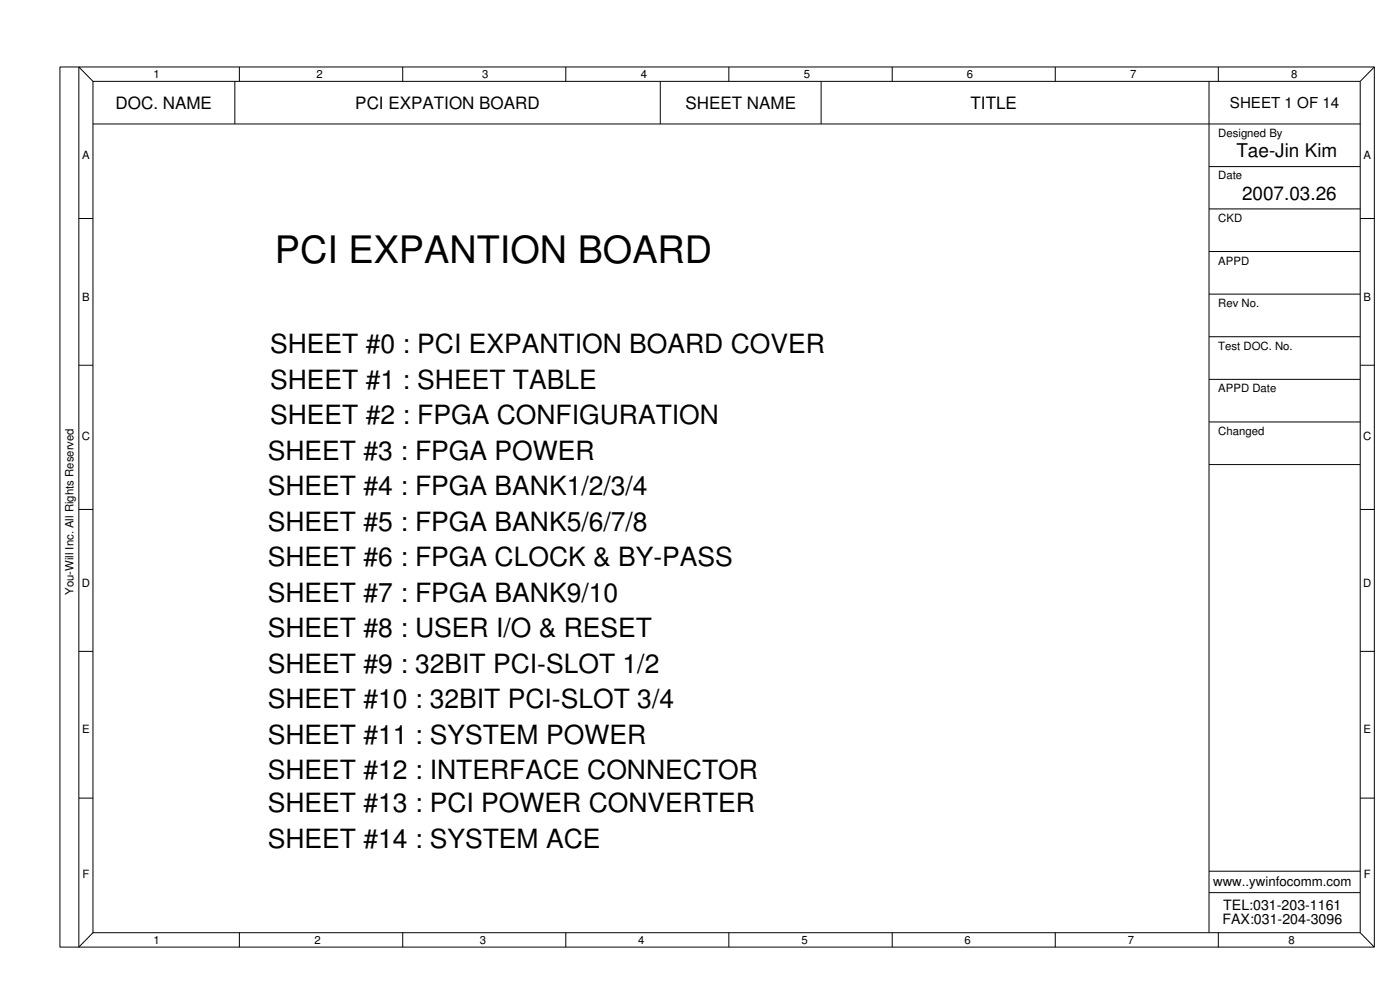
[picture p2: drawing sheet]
<svg xmlns="http://www.w3.org/2000/svg" width="420mm" height="297mm" viewBox="0 0 420 297" stroke-linecap="round" stroke-linejoin="round" font-family="sans-serif">
<defs><g id="words">
<text font-size="11.4" x="82.5" y="79">PCI EXPANTION BOARD</text>
<g font-size="7.9">
<text x="81.1" y="106">SHEET #0 : PCI EXPANTION BOARD COVER</text>
<text x="81.1" y="116.6">SHEET #1 : SHEET TABLE</text>
<text x="81.1" y="127.3">SHEET #2 : FPGA CONFIGURATION</text>
<text x="80.4" y="138">SHEET #3 : FPGA POWER</text>
<text x="80.4" y="148.6">SHEET #4 : FPGA BANK1/2/3/4</text>
<text x="80.4" y="159.2">SHEET #5 : FPGA BANK5/6/7/8</text>
<text x="80.4" y="169.9">SHEET #6 : FPGA CLOCK &amp; BY-PASS</text>
<text x="80.4" y="180.5">SHEET #7 : FPGA BANK9/10</text>
<text x="80.4" y="191.2">SHEET #8 : USER I/O &amp; RESET</text>
<text x="80.4" y="201.8">SHEET #9 : 32BIT PCI-SLOT 1/2</text>
<text x="80.4" y="212.5">SHEET #10 : 32BIT PCI-SLOT 3/4</text>
<text x="80.4" y="223.1">SHEET #11 : SYSTEM POWER</text>
<text x="80.4" y="233.7">SHEET #12 : INTERFACE CONNECTOR</text>
<text x="80.4" y="243.7">SHEET #13 : PCI POWER CONVERTER</text>
<text x="80.4" y="254.4">SHEET #14 : SYSTEM ACE</text>
</g>
<g font-size="5.7">
<text x="371.1" y="47.1">Tae-Jin Kim</text>
<text x="372.8" y="59.9">2007.03.26</text>
</g>
<g font-size="5.1">
<text x="34.7" y="32.6">DOC. NAME</text>
<text x="106.6" y="32.6">PCI EXPATION BOARD</text>
<text x="205.7" y="32.6">SHEET NAME</text>
<text x="291.3" y="32.6">TITLE</text>
</g>
<text font-size="4.5" x="369.1" y="32.4">SHEET 1 OF 14</text>
<g font-size="4.3">
<text x="367.1" y="272.9">TEL:031-203-1161</text>
<text x="366.9" y="277.2">FAX:031-204-3096</text>
</g>
<text font-size="4" x="364.1" y="265.7">www..ywinfocomm.com</text>
<g font-size="3.4">
<text x="46.1" y="23.5">1</text>
<text x="95" y="23.5">2</text>
<text x="144.7" y="23.5">3</text>
<text x="192.3" y="23.5">4</text>
<text x="241.2" y="23.5">5</text>
<text x="290.2" y="23.5">6</text>
<text x="339.2" y="23.5">7</text>
<text x="387.5" y="23.5">8</text>
<text x="365.6" y="41">Designed By</text>
<text x="24.6" y="47.7">A</text>
<text x="409.2" y="47.7">A</text>
<text x="365.6" y="53.8">Date</text>
<text x="365.6" y="66.6">CKD</text>
<text x="365.6" y="79.4">APPD</text>
<text x="24.6" y="90.2">B</text>
<text x="365.6" y="92.2">Rev No.</text>
<text x="409.2" y="90.2">B</text>
<text x="365.6" y="104.9">Test DOC. No.</text>
<text x="365.6" y="117.7">APPD Date</text>
<text x="365.6" y="130.5">Changed</text>
<text x="24.6" y="132.1">C</text>
<text x="409.1" y="132.1">C</text>
<text x="22" y="178.5" transform="rotate(-90 22 178.5)">You-Will Inc. All Rights Reserved</text>
<text x="24.6" y="176.1">D</text>
<text x="409.1" y="176.1">D</text>
<text x="24.6" y="220">E</text>
<text x="409.2" y="220">E</text>
<text x="24.7" y="263.4">F</text>
<text x="409.3" y="263.4">F</text>
<text x="46.1" y="283.2">1</text>
<text x="94.3" y="283.2">2</text>
<text x="144" y="283.2">3</text>
<text x="191.5" y="283.2">4</text>
<text x="240.6" y="283.2">5</text>
<text x="289.5" y="283.2">6</text>
<text x="338.4" y="283.2">7</text>
<text x="386.7" y="283.2">8</text>
</g>
</g></defs>
<g fill="none" stroke="#000" stroke-width=".3">
<path d="M23.7 20.1h388.8v264.1h-388.8zM27.9 24.4l-4.2-4.3h-5.7v264.1h5.7l4.2-4.3M27.9 37.2h380.3M70.5 24.4v12.8M71.8 20.1v4.3M120.9 20.1v4.3M169.8 20.1v4.3M198.2 24.4v12.8M218.7 20.1v4.3M246.4 24.4v12.8M267.8 20.1v4.3M316.7 20.1v4.3"/>
<path d="M362.8 24.4v255.5M365.6 20.1v4.3M408.2 24.4h-380.3v255.5h380.3M408.2 24.4v255.5M412.5 20.1l-4.3 4.3M362.8 50h45.4M23.7 65.6h4.2M362.8 62.7h45.4M362.8 75.5h45.4M408.2 65.6h4.3M362.8 88.3h45.4M23.7 109.6h4.2"/>
<path d="M362.8 101h45.4M362.8 113.8h45.4M408.2 109.6h4.3M362.8 126.6h45.4M362.8 139.4h45.4M23.7 152.9h4.2M408.2 152.9h4.3M23.7 195.4h4.2M408.2 195.4h4.3M23.7 239.5h4.2M408.2 239.5h4.3M71.8 279.9v4.3"/>
<path d="M120.9 279.9v4.3M169.8 279.9v4.3M218.7 279.9v4.3M267.8 279.9v4.3M316.7 279.9v4.3M362.8 267.8h45.4M362.8 261.4h45.4M365.6 279.9v4.3M408.2 279.9l4.3 4.3"/>
</g>
<use href="#words"/>
</svg>
